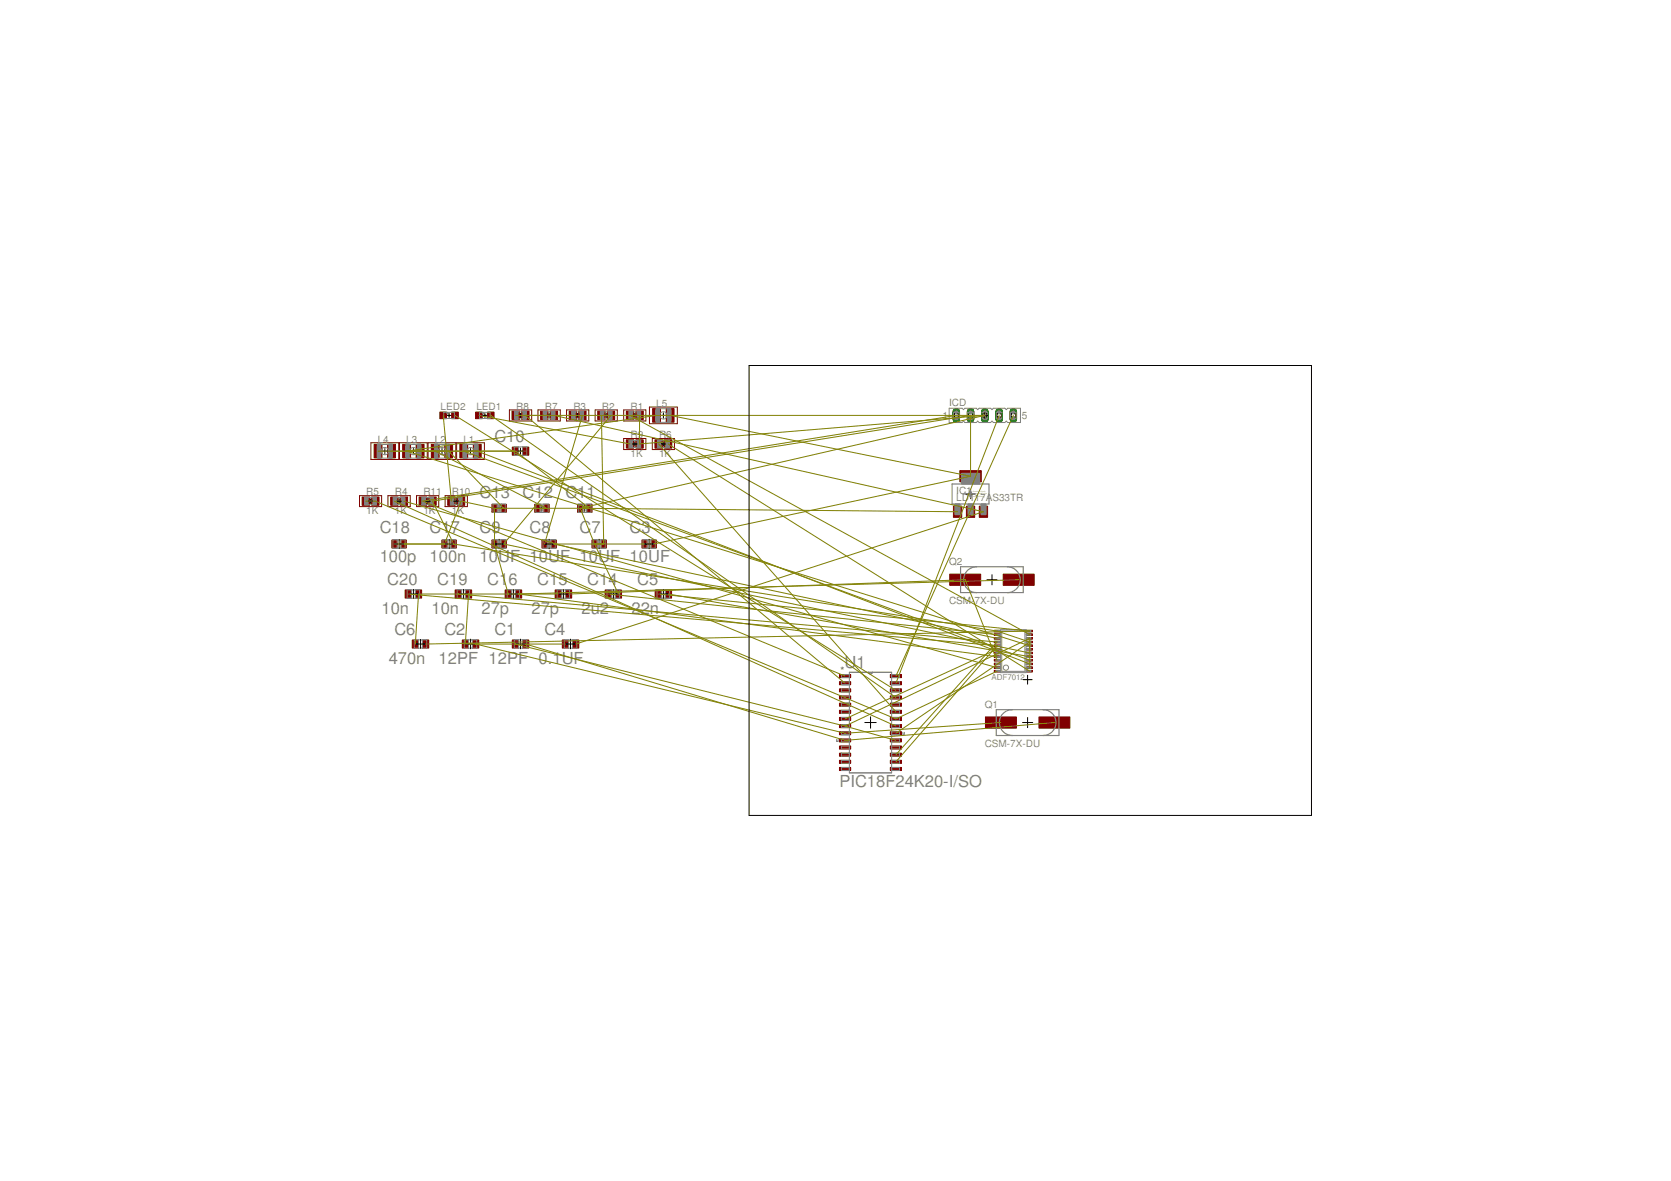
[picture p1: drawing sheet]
<svg xmlns="http://www.w3.org/2000/svg" width="297mm" height="210mm" viewBox="0 0 297 210" stroke-linecap="round" stroke-linejoin="round" font-family="sans-serif">
<defs><g id="words">
<g font-size="2.9" fill="#808080">
<text x="87.9" y="78.6">C10</text>
<text x="85.3" y="88.4">C13</text>
<text x="92.9" y="88.4">C12</text>
<text x="100.5" y="88.4">C11</text>
<text x="67.5" y="94.8">C18</text>
<text x="76.4" y="94.8">C17</text>
<text x="85.3" y="94.8">C9</text>
<text x="94.2" y="94.8">C8</text>
<text x="103" y="94.8">C7</text>
<text x="111.9" y="94.8">C3</text>
<text x="67.5" y="99.9">100p</text>
<text x="76.4" y="99.9">100n</text>
<text x="85.3" y="99.9">10UF 10UF 10UF 10UF</text>
<text x="68.8" y="104">C20</text>
<text x="77.7" y="104">C19</text>
<text x="86.6" y="104">C16</text>
<text x="95.5" y="104">C15</text>
<text x="104.4" y="104">C14</text>
<text x="113.3" y="104">C5</text>
<text x="67.8" y="109.1">10n</text>
<text x="70.1" y="112.9">C6</text>
<text x="76.7" y="109.1">10n</text>
<text x="79" y="112.9">C2</text>
<text x="85.6" y="109.1">27p</text>
<text x="87.9" y="112.9">C1</text>
<text x="94.5" y="109.1">27p</text>
<text x="96.8" y="112.9">C4</text>
<text x="103.4" y="109.1">2u2</text>
<text x="112.3" y="109.1">22n</text>
<text x="69.1" y="118">470n</text>
<text x="78" y="118">12PF 12PF 0.1UF</text>
<text x="150.1" y="118.7">U1</text>
<text x="149.2" y="140">PIC18F24K20-I/SO</text>
</g>
<g font-size="1.8" fill="#808080">
<text x="78.3" y="72.8">LED2</text>
<text x="84.7" y="72.8">LED1</text>
<text x="91.8" y="72.8">R8</text>
<text x="96.8" y="72.8">R7</text>
<text x="101.9" y="72.8">R3</text>
<text x="107" y="72.8">R2</text>
<text x="112.1" y="72.8">R1</text>
<text x="112.1" y="77.9">R9</text>
<text x="116.7" y="72.3">L5</text>
<text x="117.2" y="77.9">R6</text>
<text x="167.6" y="74.5">1</text>
<text x="168.7" y="72.2">ICD</text>
<text x="181.7" y="74.5">5</text>
<text x="67.1" y="78.7">L4</text>
<text x="72.2" y="78.7">L3</text>
<text x="77.3" y="78.7">L2</text>
<text x="82.4" y="78.7">L1</text>
<text x="112.1" y="81.2">1K</text>
<text x="117.2" y="81.2">1K</text>
<text x="65.1" y="88.1">R5</text>
<text x="70.2" y="88.1">R4</text>
<text x="75.3" y="88.1">R11</text>
<text x="80.3" y="88.1">R10</text>
<text x="170" y="87.8">IC1</text>
<text x="170" y="89.1">LD117AS33TR</text>
<text x="65.1" y="91.4">1K</text>
<text x="70.2" y="91.4">1K</text>
<text x="75.3" y="91.4">1K</text>
<text x="80.3" y="91.4">1K</text>
<text x="168.7" y="100.5">Q2</text>
<text x="168.7" y="107.3">CSM-7X-DU</text>
<text x="149.4" y="119.7">*</text>
<text x="175.1" y="125.9">Q1</text>
<text x="175.1" y="132.7">CSM-7X-DU</text>
</g>
<text font-size="1.4" fill="#808080" x="176.2" y="120.9">ADF7012</text>
<g font-size=".3" fill="#808080">
<text x="172.9" y="87.4">direction of pcb</text>
<text x="172.9" y="87.9">transportation for</text>
<text x="172.9" y="88.3">wavesoldering</text>
</g>
</g></defs>
<path d="M170 73.2v1.3" fill="none" stroke="#008000" stroke-width="1.3"/>
<circle cx="170" cy="73.8" r=".4" fill="#fff" stroke="#000" stroke-width=".18"/>
<path d="M172.5 73.2v1.3" fill="none" stroke="#008000" stroke-width="1.3"/>
<circle cx="172.5" cy="73.8" r=".4" fill="#fff" stroke="#000" stroke-width=".18"/>
<path d="M175.1 73.2v1.3" fill="none" stroke="#008000" stroke-width="1.3"/>
<circle cx="175.1" cy="73.8" r=".4" fill="#fff" stroke="#000" stroke-width=".18"/>
<path d="M177.6 73.2v1.3" fill="none" stroke="#008000" stroke-width="1.3"/>
<circle cx="177.6" cy="73.8" r=".4" fill="#fff" stroke="#000" stroke-width=".18"/>
<path d="M180.1 73.2v1.3" fill="none" stroke="#008000" stroke-width="1.3"/>
<circle cx="180.1" cy="73.8" r=".4" fill="#fff" stroke="#000" stroke-width=".18"/>
<g fill="#800000" stroke="#800000" stroke-width=".18">
<path d="M169.5 90h1.5v1.9h-1.5z"/>
<path d="M171.8 90h1.5v1.9h-1.5z"/>
<path d="M174.1 90h1.5v1.9h-1.5z"/>
<path d="M170.6 83.7h3.8v1.9h-3.8z"/>
<path d="M149.2 119.9h2v.5h-2z"/>
<path d="M149.2 121.2h2v.5h-2z"/>
<path d="M149.2 122.4h2v.6h-2z"/>
<path d="M149.2 123.7h2v.5h-2z"/>
<path d="M149.2 125h2v.5h-2z"/>
<path d="M149.2 126.2h2v.6h-2z"/>
<path d="M149.2 127.5h2v.6h-2z"/>
<path d="M149.2 128.8h2v.5h-2z"/>
<path d="M149.2 130h2v.6h-2z"/>
<path d="M149.2 131.3h2v.6h-2z"/>
<path d="M149.2 132.6h2v.5h-2z"/>
<path d="M149.2 133.9h2v.5h-2z"/>
<path d="M149.2 135.1h2v.6h-2z"/>
<path d="M149.2 136.4h2v.5h-2z"/>
<path d="M158.3 136.4h2v.5h-2z"/>
<path d="M158.3 135.1h2v.6h-2z"/>
<path d="M158.3 133.9h2v.5h-2z"/>
<path d="M158.3 132.6h2v.5h-2z"/>
<path d="M158.3 131.3h2v.6h-2z"/>
<path d="M158.3 130h2v.6h-2z"/>
<path d="M158.3 128.8h2v.5h-2z"/>
<path d="M158.3 127.5h2v.6h-2z"/>
<path d="M158.3 126.2h2v.6h-2z"/>
<path d="M158.3 125h2v.5h-2z"/>
<path d="M158.3 123.7h2v.5h-2z"/>
<path d="M158.3 122.4h2v.6h-2z"/>
<path d="M158.3 121.2h2v.5h-2z"/>
<path d="M158.3 119.9h2v.5h-2z"/>
<path d="M175.2 127.4h5.5v2h-5.5z"/>
<path d="M184.7 127.4h5.5v2h-5.5z"/>
<path d="M91.1 113.7h1.1v1.5h-1.1z"/>
<path d="M92.9 113.7h1.1v1.5h-1.1z"/>
<path d="M82.2 113.7h1.1v1.5h-1.1z"/>
<path d="M84 113.7h1.1v1.5h-1.1z"/>
<path d="M114.1 96h.9v1.4h-.9z"/>
<path d="M115.7 96h1v1.4h-1z"/>
<path d="M99.9 113.7h1.1v1.5h-1.1z"/>
<path d="M101.8 113.7h1.1v1.5h-1.1z"/>
<path d="M182.6 119.1h.9v.3h-.9z"/>
<path d="M182.6 118.5h.9v.3h-.9z"/>
<path d="M182.6 117.9h.9v.3h-.9z"/>
<path d="M182.6 117.2h.9v.3h-.9z"/>
<path d="M182.6 116.6h.9v.3h-.9z"/>
<path d="M182.6 115.9h.9v.3h-.9z"/>
<path d="M182.6 115.3h.9v.2h-.9z"/>
<path d="M182.6 114.6h.9v.3h-.9z"/>
<path d="M182.6 114h.9v.3h-.9z"/>
<path d="M182.6 113.3h.9v.3h-.9z"/>
<path d="M182.6 112.6h.9v.3h-.9z"/>
<path d="M182.6 112h.9v.3h-.9z"/>
<path d="M176.7 112h1v.3h-1z"/>
<path d="M176.7 112.6h1v.3h-1z"/>
<path d="M176.7 113.3h1v.3h-1z"/>
<path d="M176.7 114h1v.3h-1z"/>
<path d="M176.7 114.6h1v.3h-1z"/>
<path d="M176.7 115.3h1v.2h-1z"/>
<path d="M176.7 115.9h1v.3h-1z"/>
<path d="M176.7 116.6h1v.3h-1z"/>
<path d="M176.7 117.2h1v.3h-1z"/>
<path d="M176.7 117.9h1v.3h-1z"/>
<path d="M176.7 118.5h1v.3h-1z"/>
<path d="M176.7 119.1h1v.3h-1z"/>
<path d="M111.3 73.1h1.3v1.5h-1.3z"/>
<path d="M113 73.1h1.3v1.5h-1.3z"/>
<path d="M81.7 79h1.4v2.4h-1.4z"/>
<path d="M84.1 79h1.4v2.4h-1.4z"/>
<path d="M116.5 104.9h1.1v1.4h-1.1z"/>
<path d="M118.3 104.9h1.1v1.4h-1.1z"/>
<path d="M73.3 113.7h1.1v1.5h-1.1z"/>
<path d="M75.1 113.7h1.1v1.5h-1.1z"/>
<path d="M105.2 96h1v1.4h-1z"/>
<path d="M106.8 96h1v1.4h-1z"/>
<path d="M96.3 96h1v1.4h-1z"/>
<path d="M98 96h.9v1.4h-.9z"/>
<path d="M87.4 96h1v1.4h-1z"/>
<path d="M89.1 96h.9v1.4h-.9z"/>
<path d="M106.3 73.1h1.3v1.5h-1.3z"/>
<path d="M107.9 73.1h1.4v1.5h-1.4z"/>
<path d="M101.2 73.1h1.3v1.5h-1.3z"/>
<path d="M102.9 73.1h1.3v1.5h-1.3z"/>
<path d="M76.7 79h1.4v2.4h-1.4z"/>
<path d="M79.1 79h1.4v2.4h-1.4z"/>
<path d="M71.6 79h1.4v2.4h-1.4z"/>
<path d="M74 79h1.4v2.4h-1.4z"/>
<path d="M102.7 89.6h.9v1.5h-.9z"/>
<path d="M104.3 89.6h.9v1.5h-.9z"/>
<path d="M95.1 89.6h.9v1.5h-.9z"/>
<path d="M96.7 89.6h.9v1.5h-.9z"/>
<path d="M87.4 89.6h1v1.5h-1z"/>
<path d="M89.1 89.6h.9v1.5h-.9z"/>
<path d="M91.1 79.5h1.1v1.4h-1.1z"/>
<path d="M92.9 79.5h1.1v1.4h-1.1z"/>
<path d="M66.5 79h1.4v2.4h-1.4z"/>
<path d="M68.9 79h1.4v2.4h-1.4z"/>
<path d="M116 72.6h1.4v2.4h-1.4z"/>
<path d="M118.4 72.6h1.4v2.4h-1.4z"/>
<path d="M107.6 104.9h1.1v1.4h-1.1z"/>
<path d="M109.4 104.9h1.1v1.4h-1.1z"/>
<path d="M168.8 102h5.5v2h-5.5z"/>
<path d="M178.3 102h5.5v2h-5.5z"/>
<path d="M98.7 104.9h1.1v1.4h-1.1z"/>
<path d="M100.5 104.9h1.1v1.4h-1.1z"/>
<path d="M89.8 104.9h1.1v1.4h-1.1z"/>
<path d="M91.6 104.9h1.1v1.4h-1.1z"/>
<path d="M69.4 88.3h1.4v1.5h-1.4z"/>
<path d="M71.1 88.3h1.4v1.5h-1.4z"/>
<path d="M64.4 88.3h1.3v1.5h-1.3z"/>
<path d="M66.1 88.3h1.3v1.5h-1.3z"/>
<path d="M116.4 78.2h1.3v1.5h-1.3z"/>
<path d="M118.1 78.2h1.3v1.5h-1.3z"/>
<path d="M78.5 96h1v1.4h-1z"/>
<path d="M80.2 96h.9v1.4h-.9z"/>
<path d="M69.7 96h.9v1.4h-.9z"/>
<path d="M71.3 96h.9v1.4h-.9z"/>
<path d="M80.9 104.9h1.1v1.4h-1.1z"/>
<path d="M82.7 104.9h1.1v1.4h-1.1z"/>
<path d="M72 104.9h1.1v1.4h-1.1z"/>
<path d="M73.9 104.9h1.1v1.4h-1.1z"/>
<path d="M96.1 73.1h1.3v1.5h-1.3z"/>
<path d="M97.8 73.1h1.3v1.5h-1.3z"/>
<path d="M91 73.1h1.3v1.5h-1.3z"/>
<path d="M92.7 73.1h1.3v1.5h-1.3z"/>
<path d="M84.5 73.2h1.2v1.2h-1.2z"/>
<path d="M86.6 73.2h1.2v1.2h-1.2z"/>
<path d="M78.2 73.2h1.2v1.2h-1.2z"/>
<path d="M80.3 73.2h1.2v1.2h-1.2z"/>
<path d="M111.3 78.2h1.3v1.5h-1.3z"/>
<path d="M113 78.2h1.3v1.5h-1.3z"/>
<path d="M79.6 88.3h1.3v1.5h-1.3z"/>
<path d="M81.3 88.3h1.3v1.5h-1.3z"/>
<path d="M74.5 88.3h1.3v1.5h-1.3z"/>
<path d="M76.2 88.3h1.3v1.5h-1.3z"/>
</g>
<path d="M170 73.2v1.3" fill="none" stroke="#008000" stroke-width="1.3"/>
<circle cx="170" cy="73.8" r=".4" fill="#fff" stroke="#000" stroke-width=".18"/>
<path d="M172.5 73.2v1.3" fill="none" stroke="#008000" stroke-width="1.3"/>
<circle cx="172.5" cy="73.8" r=".4" fill="#fff" stroke="#000" stroke-width=".18"/>
<path d="M175.1 73.2v1.3" fill="none" stroke="#008000" stroke-width="1.3"/>
<circle cx="175.1" cy="73.8" r=".4" fill="#fff" stroke="#000" stroke-width=".18"/>
<path d="M177.6 73.2v1.3" fill="none" stroke="#008000" stroke-width="1.3"/>
<circle cx="177.6" cy="73.8" r=".4" fill="#fff" stroke="#000" stroke-width=".18"/>
<path d="M180.1 73.2v1.3" fill="none" stroke="#008000" stroke-width="1.3"/>
<circle cx="180.1" cy="73.8" r=".4" fill="#fff" stroke="#000" stroke-width=".18"/>
<g fill="none" stroke="#800000" stroke-width=".18">
<path d="M65.9 78.7h5v3h-5zM71 78.7h4.9v3h-4.9zM76.1 78.7h4.9v3h-4.9zM81.2 78.7h4.9v3h-4.9zM90.6 72.9h3.9v1.9h-3.9zM95.6 72.9h4v1.9h-4zM100.7 72.9h4v1.9h-4zM105.8 72.9h3.9v1.9h-3.9zM110.9 72.9h3.9v1.9h-3.9zM110.9 77.9h3.9v2h-3.9zM115.4 72.3h5v3h-5zM116 77.9h3.9v2h-3.9z"/>
<path d="M63.9 88.1h3.9v1.9h-3.9zM69 88.1h3.9v1.9h-3.9zM74 88.1h4v1.9h-4zM79.1 88.1h4v1.9h-4z"/>
</g>
<path d="M169.2 86h6.6v3.6h-6.6zM170.8 100.7h11.1v4.6h-11.1zM173.6 100.7a2.3 2.3 0 0 0-2.3 2.3 2.3 2.3 0 0 0 2.3 2.3M179.1 100.7a2.3 2.3 0 0 1 2.3 2.3 2.3 2.3 0 0 1-2.4 2.3M177.1 126.1h11.1v4.6h-11.1zM180 126.1a2.3 2.3 0 0 0-2.4 2.3 2.3 2.3 0 0 0 2.3 2.3M185.4 126.1a2.3 2.3 0 0 1 2.3 2.3 2.3 2.3 0 0 1-2.3 2.3" fill="none" stroke="#808080" stroke-width=".21"/>
<g fill="none" stroke="#808080" stroke-width=".18">
<path d="M67.1 79.2v2M67.6 79h1.6M69.7 79.2v2M72.1 79.2v2M72.7 79h1.6M74.8 79.2v2M77.2 79.2v2M77.8 79h1.5M78.9 73.3h1.9v1.1h-1.9zM79.7 73.9l.1-.2 .2 .1-.2 .2zM79.9 79.2v2M82.3 79.2v2"/>
<path d="M82.9 79h1.5M85 79.2v2M85.2 73.3h1.9v1.1h-1.9zM86 73.9l.2-.2 .1 .1-.2 .2zM91.4 79.4h2.2v1.5h-2.2zM92.1 73.2h.8M92.1 74.5h.8M92.2 79.4v1.5M92.9 79.4v1.5M97.2 73.2h.8M97.2 74.5h.8M102.3 73.2h.8"/>
<path d="M102.3 74.5h.8M107.4 73.2h.8M107.4 74.5h.8M112.4 73.2h.9M112.4 74.5h.9M112.4 78.3h.9M112.4 79.5h.9M116.6 72.9v1.9M117.2 72.6h1.5M117.2 75.1h1.5M117.5 78.3h.8M117.5 79.5h.8"/>
<path d="M119.3 72.9v1.9M168.7 72.6h2.3l.3 .2 .2-.2h2l.3 .2 .3-.2h2l.2 .2 .3-.2h2l.3 .2 .2-.2h2.3v2.5h-2.3l-.2-.3-.3 .3h-2l-.3-.3-.2 .3h-2l-.3-.3-.3 .3h-2l-.2-.3-.3 .3h-2.3zM169.5 73.3h.2v-.2h.5v.2h.3v1h-.3v.3h-.5v-.3h-.2zM172 73.3h.3v-.2h.5v.2h.2v1h-.2v.3h-.5v-.3h-.3zM174.6 73.3h.2v-.2h.5v.2h.3v1h-.3v.3h-.5v-.3h-.2zM177.1 73.3h.3v-.2h.5v.2h.2v1h-.2v.3h-.5v-.3h-.3zM179.6 73.3h.3v-.2h.5v.2h.2v1h-.2v.3h-.5v-.3h-.3zM65.4 88.4h.9M65.4 89.7h.9M67.6 81.4h1.6M69.8 95.9h2.2v1.5h-2.2zM70.5 88.4h.9"/>
<path d="M70.5 89.7h.9M70.6 95.9v1.5M71.3 95.9v1.5M72.7 81.4h1.6M75.6 88.4h.8M75.6 89.7h.8M77.8 81.4h1.5M78.7 95.9h2.2v1.5h-2.2zM79.5 95.9v1.5M80.2 95.9v1.5M80.7 88.4h.8M80.7 89.7h.8"/>
<path d="M82.9 81.4h1.5M87.6 95.9h2.2v1.5h-2.2zM87.6 89.6h2.2v1.5h-2.2zM88.4 89.6v1.5M88.4 95.9v1.5M89.1 89.6v1.5M89.1 95.9v1.5M95.2 89.6h2.2v1.5h-2.2zM96 89.6v1.5M96.5 95.9h2.2v1.5h-2.2zM96.7 89.6v1.5M97.3 95.9v1.5"/>
<path d="M98 95.9v1.5M102.9 89.6h2.2v1.5h-2.2zM103.6 89.6v1.5M104.3 89.6v1.5M105.4 95.9h2.2v1.5h-2.2zM106.1 95.9v1.5M106.8 95.9v1.5M114.3 95.9h2.2v1.5h-2.2zM115 95.9v1.5M115.7 95.9v1.5M172.3 88.1h.4l-.2 .4zM172.5 87.2v1.3"/>
<path d="M172.5 87.2l.2 .4h-.4zM72.4 104.8h2.2v1.5h-2.2zM73.1 104.8v1.5M73.6 113.7h2.3v1.5h-2.3zM73.8 104.8v1.5M74.4 113.7v1.5M75.1 113.7v1.5M81.3 104.8h2.2v1.5h-2.2zM82 104.8v1.5M82.5 113.7h2.3v1.5h-2.3zM82.7 104.8v1.5M83.3 113.7v1.5"/>
<path d="M84 113.7v1.5M90.1 104.8h2.3v1.5h-2.3zM90.9 104.8v1.5M91.4 113.7h2.2v1.5h-2.2zM91.6 104.8v1.5M92.2 113.7v1.5M92.9 113.7v1.5M99 104.8h2.3v1.5h-2.3zM99.8 104.8v1.5M100.3 113.7h2.2v1.5h-2.2zM100.5 104.8v1.5M101.1 113.7v1.5"/>
<path d="M101.8 113.7v1.5M107.9 104.8h2.3v1.5h-2.3zM108.7 104.8v1.5M109.4 104.8v1.5M116.8 104.8h2.2v1.5h-2.2zM117.6 104.8v1.5M118.3 104.8v1.5M151 119.5h7.5v17.9h-7.5zM151 119.9h-1.4v.5h1.4M154.4 119.5l.3 .3 .2-.1 .1-.2M158.5 119.9h1.4v.5h-1.4M177.9 111.9h4.5v7.6h-4.5z"/>
<path d="M178.1 112.1h4.1v7.2h-4.1zM148.7 131.4v.4h.3v-.4M151 121.2h-1.4v.5h1.4M151 122.4h-1.4v.6h1.4M151 123.7h-1.4v.5h1.4M151 125h-1.4v.5h1.4M151 126.3h-1.4v.5h1.4M151 127.5h-1.4v.5h1.4M151 128.8h-1.4v.5h1.4M151 130.1h-1.4v.5h1.4M151 131.3h-1.4v.5h1.4M151 132.6h-1.4v.5h1.4"/>
<path d="M151 133.9h-1.4v.5h1.4M151 135.1h-1.4v.6h1.4M151 136.4h-1.4v.5h1.4M158.5 121.2h1.4v.5h-1.4M158.5 122.4h1.4v.6h-1.4M158.5 123.7h1.4v.5h-1.4M158.5 125h1.4v.5h-1.4M158.5 126.3h1.4v.5h-1.4M158.5 127.5h1.4v.5h-1.4M158.5 128.8h1.4v.5h-1.4M158.5 130.1h1.4v.5h-1.4M158.5 131.3h1.4v.5h-1.4"/>
<path d="M158.5 132.6h1.4v.5h-1.4M158.5 133.9h1.4v.5h-1.4M158.5 135.1h1.4v.6h-1.4M158.5 136.4h1.4v.5h-1.4M160.5 130.2v.3h.3v-.3"/>
<circle cx="117.9" cy="73.8" r=".66"/>
<circle cx="68.4" cy="80.2" r=".66"/>
<circle cx="73.5" cy="80.2" r=".66"/>
<circle cx="78.6" cy="80.2" r=".66"/>
<circle cx="83.7" cy="80.2" r=".66"/>
<circle cx="178.8" cy="118.7" r=".47"/>
</g>
<g fill="#808080" stroke="#808080" stroke-width=".18">
<circle cx="85.9" cy="73.4" r=".13"/>
<circle cx="79.6" cy="73.4" r=".13"/>
</g>
<g fill="#808080" stroke="#808080" stroke-width=".18">
<path d="M170.9 84.1h3.2v1.9h-3.2z"/>
<path d="M172.1 89.6h.9v1.9h-.9z"/>
<path d="M169.8 89.6h.8v1.9h-.8z"/>
<path d="M174.4 89.6h.9v1.9h-.9z"/>
<path d="M182.4 119.2h.9v.2h-.9z"/>
<path d="M182.4 118.6h.9v.2h-.9z"/>
<path d="M182.4 117.9h.9v.2h-.9z"/>
<path d="M182.4 117.2h.9v.3h-.9z"/>
<path d="M182.4 116.6h.9v.2h-.9z"/>
<path d="M182.4 116h.9v.2h-.9z"/>
<path d="M182.4 115.3h.9v.2h-.9z"/>
<path d="M182.4 114.7h.9v.2h-.9z"/>
<path d="M182.4 114h.9v.2h-.9z"/>
<path d="M182.4 113.3h.9v.3h-.9z"/>
<path d="M182.4 112.7h.9v.2h-.9z"/>
<path d="M182.4 112.1h.9v.2h-.9z"/>
<path d="M177 112.1h.9v.2h-.9z"/>
<path d="M177 112.7h.9v.2h-.9z"/>
<path d="M177 113.3h.9v.3h-.9z"/>
<path d="M177 114h.9v.2h-.9z"/>
<path d="M177 114.7h.9v.2h-.9z"/>
<path d="M177 115.3h.9v.2h-.9z"/>
<path d="M177 116h.9v.2h-.9z"/>
<path d="M177 116.6h.9v.2h-.9z"/>
<path d="M177 117.2h.9v.3h-.9z"/>
<path d="M177 117.9h.9v.2h-.9z"/>
<path d="M177 118.6h.9v.2h-.9z"/>
<path d="M177 119.2h.9v.2h-.9z"/>
<path d="M113.3 73.1h.6v1.4h-.6z"/>
<path d="M111.8 73.1h.6v1.4h-.6z"/>
<path d="M84.4 78.9h.6v2.5h-.6z"/>
<path d="M82.3 78.9h.6v2.5h-.6z"/>
<path d="M108.2 73.1h.6v1.4h-.6z"/>
<path d="M106.7 73.1h.6v1.4h-.6z"/>
<path d="M103.1 73.1h.6v1.4h-.6z"/>
<path d="M101.6 73.1h.7v1.4h-.7z"/>
<path d="M79.3 78.9h.6v2.5h-.6z"/>
<path d="M77.2 78.9h.6v2.5h-.6z"/>
<path d="M74.2 78.9h.6v2.5h-.6z"/>
<path d="M72.2 78.9h.5v2.5h-.5z"/>
<path d="M69.1 78.9h.6v2.5h-.6z"/>
<path d="M67.1 78.9h.6v2.5h-.6z"/>
<path d="M118.7 72.6h.6v2.5h-.6z"/>
<path d="M116.6 72.6h.6v2.5h-.6z"/>
<path d="M71.4 88.4h.6v1.4h-.6z"/>
<path d="M69.9 88.4h.6v1.4h-.6z"/>
<path d="M66.3 88.4h.6v1.4h-.6z"/>
<path d="M64.8 88.4h.6v1.4h-.6z"/>
<path d="M118.3 78.2h.7v1.4h-.7z"/>
<path d="M116.9 78.2h.6v1.4h-.6z"/>
<path d="M98 73.1h.7v1.4h-.7z"/>
<path d="M96.5 73.1h.7v1.4h-.7z"/>
<path d="M92.9 73.1h.7v1.4h-.7z"/>
<path d="M91.5 73.1h.6v1.4h-.6z"/>
<path d="M113.3 78.2h.6v1.4h-.6z"/>
<path d="M111.8 78.2h.6v1.4h-.6z"/>
<path d="M81.5 88.4h.6v1.4h-.6z"/>
<path d="M80.1 88.4h.6v1.4h-.6z"/>
<path d="M76.4 88.4h.7v1.4h-.7z"/>
<path d="M75 88.4h.6v1.4h-.6z"/>
<path d="M169.9 73.1h.2v.5h-.2z"/>
<path d="M169.9 74.1h.2v.5h-.2z"/>
<path d="M172.4 73.1h.3v.5h-.3z"/>
<path d="M172.4 74.1h.3v.5h-.3z"/>
<path d="M174.9 73.1h.3v.5h-.3z"/>
<path d="M174.9 74.1h.3v.5h-.3z"/>
<path d="M177.5 73.1h.2v.5h-.2z"/>
<path d="M177.5 74.1h.2v.5h-.2z"/>
<path d="M180 73.1h.3v.5h-.3z"/>
<path d="M180 74.1h.3v.5h-.3z"/>
</g>
<g fill="none" stroke="#000" stroke-width=".18">
<path d="M68.4 79.7v1M73.5 79.7v1M78.6 79.7v1M79.5 73.8h.7M79.8 73.5v.7M83.7 79.7v1M85.8 73.8h.8M86.2 73.5v.7M92.2 73.8h.7M92.5 73.5v.7M92.5 79.7v1M97.2 73.8h.8"/>
<path d="M97.6 73.5v.7M102.3 73.8h.8M102.7 73.5v.7M107.4 73.8h.7M107.8 73.5v.7M112.4 78.9h.8M112.5 73.8h.7M112.8 73.5v.7M112.8 78.5v.8M117.5 73.8h.9M117.5 78.9h.8M117.9 73.4v.9"/>
<path d="M117.9 78.5v.8M133.2 65h99.9v79.9h-99.9zM174.5 73.8h1.1M175.1 73.3v1.1M65.5 89.1h.8M65.9 88.7v.8M67.9 80.2h1M70.1 96.7h1.7M70.5 89.1h.9M71 88.7v.8M71 95.9v1.6M73 80.2h1"/>
<path d="M75.5 89.1h1M76 88.6v1M78.1 80.2h.9M79 96.7h1.6M79.8 95.9v1.6M80.6 89.1h1M81.1 88.6v1M83.2 80.2h.9M87.9 96.7h1.7M88.2 90.3h1.1M88.7 89.8v1.1M88.7 95.8v1.7"/>
<path d="M92 80.2h1.1M95.8 90.3h1.1M96.3 89.8v1.1M96.8 96.7h1.7M97.6 95.8v1.7M103.4 90.3h1.1M103.9 89.8v1.1M105.6 96.7h1.8M106.5 95.8v1.7M114.5 96.7h1.7M115.4 95.8v1.7M171.7 87.8h1.7"/>
<path d="M172.5 87v1.6M72.7 105.6h1.6M73.5 104.8v1.6M74 114.5h1.6M74.8 113.7v1.6M81.6 105.6h1.6M82.4 104.8v1.6M82.8 114.5h1.7M83.7 113.6v1.7M90.5 105.6h1.6M91.2 104.8v1.6M91.7 114.5h1.7"/>
<path d="M92.5 113.6v1.7M99.4 105.6h1.5M100.1 104.8v1.6M100.6 114.5h1.7M101.4 113.6v1.7M108.2 105.6h1.6M109 104.8v1.6M117.1 105.6h1.6M117.9 104.8v1.6M175.4 103h1.8M176.3 102.1v1.8M153.7 128.4h2.1"/>
<path d="M154.7 127.4v2M181.8 128.4h1.8M181.9 120.8h1.6M182.7 120v1.6M182.7 127.5v1.8"/>
</g>
<g fill="none" stroke="#808000" stroke-width=".18">
<path d="M78.8 73.8l1.4 15.3M80.9 73.8l78.4 48.9M85.1 73.8l26.9 5.1M87.2 73.8l72.1 50.2M91.7 73.8h83.4M93.4 73.8l56.8 47.6M98.5 73.8l76.3 17.2-72.5 23.5M103.5 73.8l-6.7 22.9M106.9 73.8l.4 22.9M108.6 73.8l-19.1 22.9 93.5 19.4M112 73.8l71 39M113.7 73.8v5.1l61.4-5.1"/>
<path d="M116.7 73.8l-44.4 6.4 110.7 34.6M117.1 78.9l42.2 47.6M118.8 78.9l64.2 40.4M119.1 73.8l53.4 10.8M170 73.8l-94.8 15.3 75 31.1M175.1 73.8l-72 16.5M177.6 73.8l-18.3 47.6M180.1 73.8l-20.8 46.4M65 89.1h1.7l92.6 38.7 17.9-8.5M67.2 80.2h26.3M70.1 89.1l89.2 40M70.1 96.7h10.5"/>
<path d="M71.8 89.1l105.4 29.6M77.4 80.2l19.8 10.1M79.8 80.2l9.7 10.1M80.6 96.7l96.6 15.5 5.8 1.9-23.7 16.2M82.4 80.2l100.6 37.1M84.8 80.2l98.2 37.8M87.9 90.3h15.2M87.9 90.3l-5.9-1.2-3 7.6M87.9 90.3v6.4l2.4 8.9M91.6 80.2l13.2 10.1M103.1 90.3l67.1 .7M103.1 90.3l2.6 6.4 4.2 8.9"/>
<path d="M114.6 96.7h-16.2l78.8 16.8M172.5 84.6v-10.8l-95.6 15.3 3.7 7.6M172.5 84.6l-56.3 12.1M72.6 105.6l104.6 9.2-17.9 20.6M81.4 105.6l95.8 8.5-17.9 20M83.3 105.6l-.6 8.9h17.8M84.6 114.5l65.6 15.8 27.7-1.9M91.6 114.5l58.6 14.6M93.5 114.5l56.7 17.1 37.2-3.2M99.2 105.6h-24.8l-.6 8.9M101.1 105.6l70.5-2.6 5.6 14.3M108.1 105.6l69.1 7.2"/>
<path d="M117 105.6l66 6.6-107.3 2.3M118.8 105.6l64.2 11.1M177.2 115.4l-27 12.4M181.1 103l-88.9 2.6 85 11.1M183 118.7v-5.2l-32.8 15.6M150.2 129.1l9.1 2.5"/>
</g>
<use href="#words"/>
</svg>
